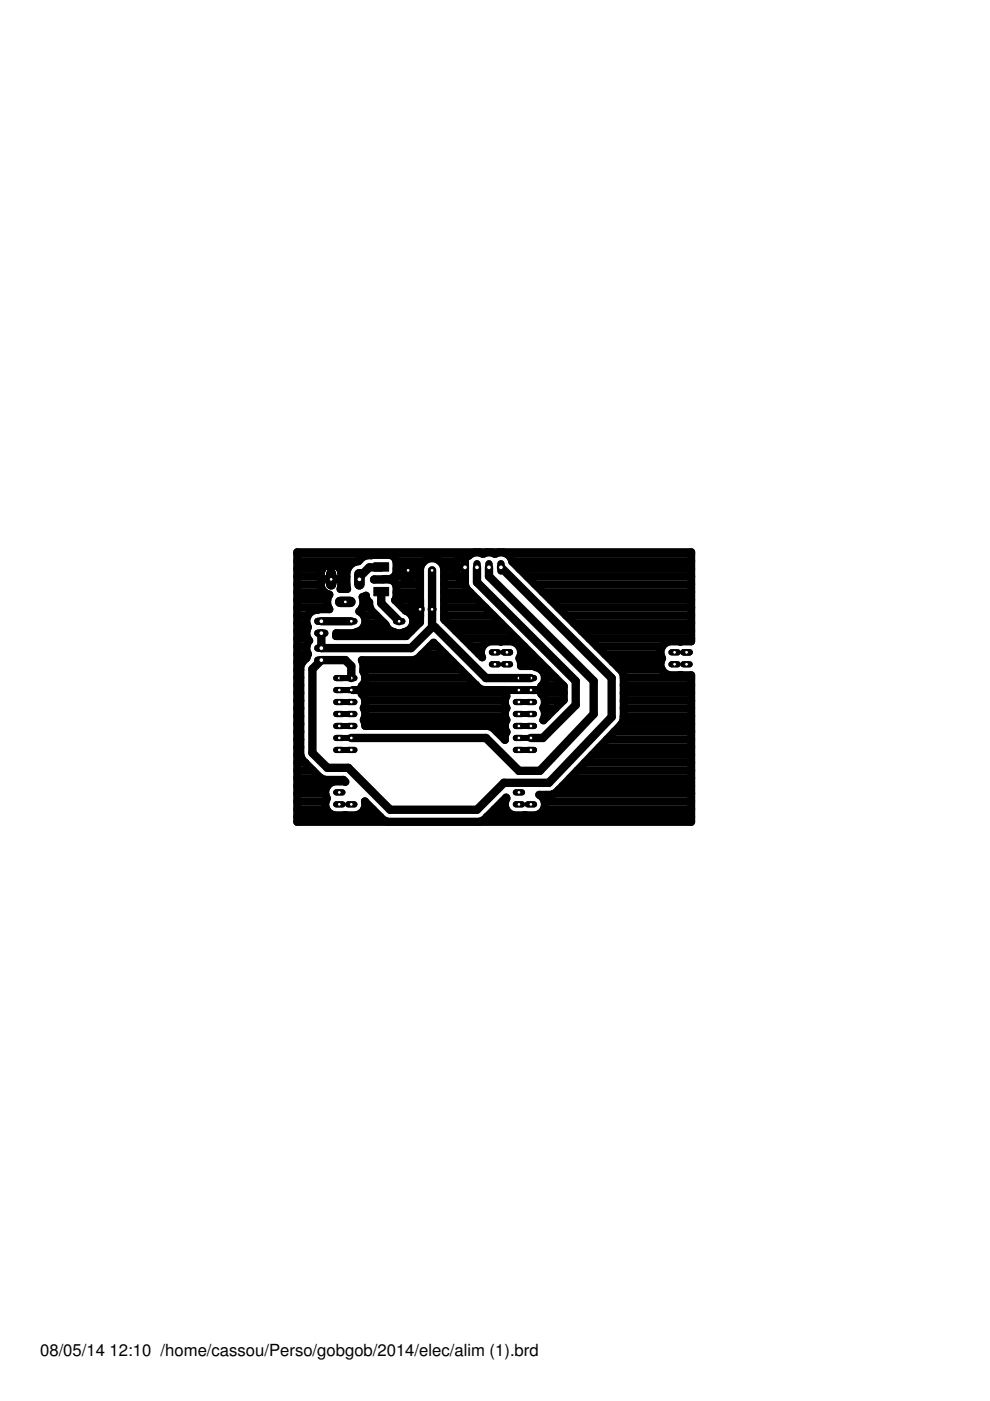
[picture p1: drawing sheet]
<svg xmlns="http://www.w3.org/2000/svg" width="210mm" height="297mm" viewBox="0 0 210 297" stroke-linecap="round" stroke-linejoin="round" font-family="sans-serif">
<defs><g id="words">
<g font-size="3.5">
<text x="8.5" y="287.5">08/05/14</text>
<text x="23.2" y="287.5">12:10 /home/cassou/Perso/gobgob/2014/elec/alim (1).brd</text>
</g>
</g></defs>
<path d="M79.3 119.3h3.1v1.8h-3.1zM79.3 124.5h3.1v1.8h-3.1z" fill="#000" stroke="#000" stroke-width=".21"/>
<g fill="none" stroke="#000" stroke-width="1.7">
<path d="M63 117.1h83.6v18.9h-4.7a2.37 2.37 0 0 0-1.5 3.6 2.34 2.34 0 0 0 1.5 3.6h4.7v31.1h-83.6zM63 119h13a3.2 3.2 0 0 1 2.9-1.3h3.8l.6 .2 .5 .5 .3 .6M63 117.3h37.1M70.2 119.5v3.4M75.8 119a2.78 2.78 0 0 0-2.3 2.4v2.9l.1 .6h-1.4l.2-.8v-2.5a2.19 2.19 0 0 0-2.2-2.1 2.19 2.19 0 0 0-2.2 2.1l.1 2.8 .1 .5 .6 .7M84.1 119v2.4l-.3 .6-.5 .5-.6 .2-3.4 .2h3.4l.6 .2 .5 .5 .3 .6v2.5l-.3 .6M84.1 119h5.9M86.5 119.2v3.5M93.3 119h3.5M98.6 117.7v6.3l.4 .9 20.5 20.6v2.9l-4.3 4.3a2.75 2.75 0 0 0 0-2.6 2.27 2.27 0 0 0-.5-3 1.69 1.69 0 0 0 0-1.6 2.27 2.27 0 0 0-.2-3.7l-1.4-.6h-2.7v-.8l-.3-.8a2.34 2.34 0 0 0-1.5-3.6h-4.8a2.34 2.34 0 0 0-1.6 3.4l-8.1-8.1v-10.9a2.59 2.59 0 0 0-2.5-2.1 2.59 2.59 0 0 0-2.5 2.1v11.5l-3 3h-14.9l.1-.7h3.7a4.6 4.6 0 0 0 2.1-1.2l.3-.8M98.6 119h.1M98.6 119.8h.1"/>
<path d="M100.6 117.1l-.8 .4-.4 .4a1.83 1.83 0 0 0-2.6 1.5v2l.4 .9M101.6 117.1l.8 .3 .8-.3M102.2 117.3h.5M104.2 117.1l.7 .3 .8-.3M104.7 117.3h.5M106.7 117.1a2.46 2.46 0 0 1 1.9 2l23.2 23.2 .4 1v9.2l-.3 .9M107.2 117.3h39.4M108.6 119h38M63 138.7h2.3M63 137.1h2M63 135.4h2.3M63 133.8h2"/>
<path d="M63 132.1h2M63 130.5h2.3M63 128.8h6.7M63 127.2h6.4M63 125.6h5.8M63 123.9h5M63 122.3h5M63 120.6h5.3M65 139.5l-.9 .9-.4 1v18.7l.4 1 3.9 3.9 .9 .3h3.9l.4 .5-2.4-.1a2.37 2.37 0 0 0-1.5 3.6 2.34 2.34 0 0 0 1.5 3.5h4.8a2.3 2.3 0 0 0 1.8-2.9l3.9 3.9 .9 .4h19.4l1-.4 4.7-4.7 .1 .2a2.34 2.34 0 0 0 1.5 3.5h4.8a2.33 2.33 0 0 0 1.8-1.9 2.33 2.33 0 0 0-1.2-2.4h1.6a2.56 2.56 0 0 0 2.6-1.1l13.4-14M65 133.8v.9l.6 1.1a2.32 2.32 0 0 0-.3 2.9l-.3 .8M65 139.5h.1M68 122.8h4.4"/>
<path d="M68.8 125.6l1 .5a2.71 2.71 0 0 0 0 3.1 8.8 8.8 0 0 0-3.8 .5 2.44 2.44 0 0 0-.7 3.3l-.3 .8M70.2 122.3h.1M70.2 120.6h.1M72.1 120.6h1.6M72.4 123.9h1.1M72.4 122.3h1.1M76.2 133.8h6.7M76.8 128.8h1.7M77 127.2h.8M77.1 130.5h2.7M77.4 132.2a2.3 2.3 0 0 0-1.2-2.6 2.64 2.64 0 0 0 .7-3l.7-.3 .3 1 .4 .4v.7l.4 .9 3.1 3.1a2.22 2.22 0 0 0 1.8 1.6 3.5 3.5 0 0 0 3.6-1l.4-.8M77.4 132.1h4.1"/>
<path d="M83.6 122.3h1.8M83.8 127.3l2.2 2.2a2.28 2.28 0 0 1 1.6 2.7M83.8 127.3h.1M83.8 127.2h5.3M83.9 123.9h5.2M84.1 125.6h5M84.1 120.6h.7M84.8 120.9h3.5M85.4 128.8h1.8M86.4 133.8h.8M86.5 122.3h.1M86.5 120.6h.1"/>
<path d="M87.2 129.2h1.9M87.3 130.5h.4M87.6 132.1h1.3M87.7 122.3h1.4M88.3 120.6h.8M89.1 127.3h-.8l-1.1 1.1v1.6l1.1 1.1h.8M89.1 130.5h.1M89.1 128.8h.1M89.3 138.9h.1M89.5 138.7h4.9M91.1 137.1h1.6M94.1 130.5h10.5"/>
<path d="M94.1 128.8h8.8M94.1 127.2h7.2M94.1 125.6h5.5M94.1 123.9h4.5M94.1 122.3h3.1M94.1 120.6h2.7M94.4 131.6h.1M95 132.1h11.2M96.6 133.8h11.3M96.8 120.3h1.8M97.2 122.3l.6 .4 .8 .2M98.3 135.4h11.2"/>
<path d="M98.6 122.3h.1M98.6 120.6h.1M99.9 137.1h2.4M101.6 138.7h.4M110.1 137.1h1M110.1 120.6h36.5M110.4 138.7h2.4M111.8 122.3h34.8M113.4 123.9h33.2M115.1 125.6h31.5M116.7 127.2h29.9M118.4 128.8h28.2"/>
<path d="M120 130.5h26.6M121.6 132.1h25M123.3 133.8h23.3M124.9 135.4h21.7M126.6 137.1h13.8M128.2 138.7h11.9M63 158.4h.7M63 156.8h.7M63 155.1h.7M63 153.5h.7M63 151.8h.7M63 150.2h.7"/>
<path d="M63 148.6h.7M63 146.9h.7M63 145.3h.7M63 143.6h.7M63 142h.7M63 140.4h1.2M75 146.3h.1M76.8 146.9h30.3M76.9 140.4h19.1M76.9 146.3h-2M76.9 145.3h24.1M77 142h20.7"/>
<path d="M77.1 150.2h30.3M77.4 153.5h29.7M77.4 151.8h29.7M77.4 148.6h29.7M77.4 143.6h21.9M97.3 146.3h17.7M100.9 145.2h.1M102.5 146.3l-.9-.4-9.7-9.7-3.3 3.4-.9 .4h-11l.3 .7v1.7a2.28 2.28 0 0 1-.3 3.1 1.69 1.69 0 0 1 0 1.6 2.27 2.27 0 0 1 .4 3l.3 .8v.9l-.3 .9 .3 .8v.4h26.1l1 .4 2.6 2.6v-.9l.3-.8-.3-.8v-.9l.3-.8-.3-.9v-.9l.3-.8-.3-.8v-.9l.3-.8-.3-.8v-.5M105.3 155.1h2.1M107 156.8h.1M110.4 140.4h4M113 146.3h.1"/>
<path d="M113.1 146.3h.1M113.6 141.5h.1M114.7 142h1.4M114.9 146.9h4.6M115 145.3h4.4M115.2 150.2h2.6M115.5 151.8h.6M115.5 148.6h3.9M115.5 143.6h2.2M127.1 158.4h19.5M128.7 156.8h17.9M129.9 140.4h10.2"/>
<path d="M130.2 155.1h16.4M131.5 142h8.9M131.8 153.5h14.8M131.9 153.4l-.1 .1M132.2 151.8h14.4M132.2 150.2h14.4M132.2 148.6h14.4M132.2 146.9h14.4M132.2 145.3h14.4M132.2 143.6h14.4M63 173.2h17.7M63 171.6h6.2"/>
<path d="M63 169.9h6M63 168.3h6M63 166.6h6.4M63 165h5.1M63 163.4h3.4M63 161.7h1.7M63 160.1h.7M77.2 171.6h1.8M77.4 169.9h.1M103.2 173.2h43.4M104.8 171.6h2.5M106.5 169.9h.6"/>
<path d="M115.3 171.6h31.3M115.4 169.9h31.2M117.4 168.3h29.2M119.2 166.6h27.4M120.8 165h25.8M122.4 163.4h24.2M124 161.7h22.6M125.5 160.1h21.1"/>
<circle cx="86.5" cy="120.9" r="1.9"/>
</g>
<path d="M68.1 131.7h6.4M80.8 125.4v2.5l3.8 3.8M80.8 120.2l-2.5 .1-2.1 2.1v.4M91.6 133l-4.4 4.4h-19.1v-3.2M91.6 120.9v12.1M91.6 133h.6l10.8 10.8h9.6M101.1 120.3v3.2l21 20.9v5.1l-7 7h-2.5M103.7 120.3v1.9l22.2 22.2v7l-11.4 12h-4.5l-7-6.9h-28.5M106.2 120.3l23.5 23.5v8.2l-13.3 14h-9.6l-5.7 5.7h-18.4l-8.8-8.9h-4.5l-3.2-3.2v-17.7l1.9-1.9h5.1l1.3 1.2v2.6" fill="none" stroke="#000" stroke-width="1.8"/>
<path d="M73.8 159h1.3" fill="none" stroke="#000" stroke-width="1.3"/>
<circle cx="74.5" cy="159" r=".4" fill="#fff" stroke="#000" stroke-width=".21"/>
<path d="M71.3 159h1.3" fill="none" stroke="#000" stroke-width="1.3"/>
<circle cx="71.9" cy="159" r=".4" fill="#fff" stroke="#000" stroke-width=".21"/>
<path d="M71.3 156.5h1.3" fill="none" stroke="#000" stroke-width="1.3"/>
<circle cx="71.9" cy="156.5" r=".4" fill="#fff" stroke="#000" stroke-width=".21"/>
<path d="M73.8 156.5h1.3" fill="none" stroke="#000" stroke-width="1.3"/>
<circle cx="74.5" cy="156.5" r=".4" fill="#fff" stroke="#000" stroke-width=".21"/>
<path d="M73.8 153.9h1.3" fill="none" stroke="#000" stroke-width="1.3"/>
<circle cx="74.5" cy="153.9" r=".4" fill="#fff" stroke="#000" stroke-width=".21"/>
<path d="M71.3 153.9h1.3" fill="none" stroke="#000" stroke-width="1.3"/>
<circle cx="71.9" cy="153.9" r=".4" fill="#fff" stroke="#000" stroke-width=".21"/>
<path d="M71.3 151.4h1.3" fill="none" stroke="#000" stroke-width="1.3"/>
<circle cx="71.9" cy="151.4" r=".4" fill="#fff" stroke="#000" stroke-width=".21"/>
<path d="M73.8 151.4h1.3" fill="none" stroke="#000" stroke-width="1.3"/>
<circle cx="74.5" cy="151.4" r=".4" fill="#fff" stroke="#000" stroke-width=".21"/>
<path d="M73.8 148.8h1.3" fill="none" stroke="#000" stroke-width="1.3"/>
<circle cx="74.5" cy="148.8" r=".4" fill="#fff" stroke="#000" stroke-width=".21"/>
<path d="M71.3 148.8h1.3" fill="none" stroke="#000" stroke-width="1.3"/>
<circle cx="71.9" cy="148.8" r=".4" fill="#fff" stroke="#000" stroke-width=".21"/>
<path d="M71.3 146.3h1.3" fill="none" stroke="#000" stroke-width="1.3"/>
<circle cx="71.9" cy="146.3" r=".4" fill="#fff" stroke="#000" stroke-width=".21"/>
<path d="M73.8 146.3h1.3" fill="none" stroke="#000" stroke-width="1.3"/>
<circle cx="74.5" cy="146.3" r=".4" fill="#fff" stroke="#000" stroke-width=".21"/>
<path d="M71.3 170.5h1.3" fill="none" stroke="#000" stroke-width="1.3"/>
<circle cx="71.9" cy="170.5" r=".4" fill="#fff" stroke="#000" stroke-width=".21"/>
<path d="M73.8 170.5h1.3" fill="none" stroke="#000" stroke-width="1.3"/>
<circle cx="74.5" cy="170.5" r=".4" fill="#fff" stroke="#000" stroke-width=".21"/>
<path d="M71.3 168h1.3" fill="none" stroke="#000" stroke-width="1.3"/>
<circle cx="71.9" cy="168" r=".4" fill="#fff" stroke="#000" stroke-width=".21"/>
<path d="M106.8 138.3h1.3" fill="none" stroke="#000" stroke-width="1.3"/>
<circle cx="107.5" cy="138.3" r=".4" fill="#fff" stroke="#000" stroke-width=".21"/>
<path d="M104.3 138.3h1.3" fill="none" stroke="#000" stroke-width="1.3"/>
<circle cx="104.9" cy="138.3" r=".4" fill="#fff" stroke="#000" stroke-width=".21"/>
<path d="M106.8 138.3h1.3" fill="none" stroke="#000" stroke-width="1.3"/>
<circle cx="107.5" cy="138.3" r=".4" fill="#fff" stroke="#000" stroke-width=".21"/>
<path d="M106.8 140.8h1.3" fill="none" stroke="#000" stroke-width="1.3"/>
<circle cx="107.5" cy="140.8" r=".4" fill="#fff" stroke="#000" stroke-width=".21"/>
<path d="M104.3 140.8h1.3" fill="none" stroke="#000" stroke-width="1.3"/>
<circle cx="104.9" cy="140.8" r=".4" fill="#fff" stroke="#000" stroke-width=".21"/>
<path d="M71.3 143.8h1.3" fill="none" stroke="#000" stroke-width="1.3"/>
<circle cx="71.9" cy="143.8" r=".4" fill="#fff" stroke="#000" stroke-width=".21"/>
<path d="M73.8 143.8h1.3" fill="none" stroke="#000" stroke-width="1.3"/>
<circle cx="74.5" cy="143.8" r=".4" fill="#fff" stroke="#000" stroke-width=".21"/>
<path d="M72.6 143.8h1.3M72.9 146.3h.6M72.9 148.8h.6M72.9 151.4h.6M72.9 153.9h.6M72.9 156.5h.6M72.9 159h.6M111.9 159h1.3" fill="none" stroke="#000" stroke-width="1.3"/>
<circle cx="112.6" cy="159" r=".4" fill="#fff" stroke="#000" stroke-width=".21"/>
<path d="M109.4 159h1.3" fill="none" stroke="#000" stroke-width="1.3"/>
<circle cx="110" cy="159" r=".4" fill="#fff" stroke="#000" stroke-width=".21"/>
<path d="M109.4 156.5h1.3" fill="none" stroke="#000" stroke-width="1.3"/>
<circle cx="110" cy="156.5" r=".4" fill="#fff" stroke="#000" stroke-width=".21"/>
<path d="M111.9 156.5h1.3" fill="none" stroke="#000" stroke-width="1.3"/>
<circle cx="112.6" cy="156.5" r=".4" fill="#fff" stroke="#000" stroke-width=".21"/>
<path d="M111.9 153.9h1.3" fill="none" stroke="#000" stroke-width="1.3"/>
<circle cx="112.6" cy="153.9" r=".4" fill="#fff" stroke="#000" stroke-width=".21"/>
<path d="M109.4 153.9h1.3" fill="none" stroke="#000" stroke-width="1.3"/>
<circle cx="110" cy="153.9" r=".4" fill="#fff" stroke="#000" stroke-width=".21"/>
<path d="M109.4 151.4h1.3" fill="none" stroke="#000" stroke-width="1.3"/>
<circle cx="110" cy="151.4" r=".4" fill="#fff" stroke="#000" stroke-width=".21"/>
<path d="M111.9 151.4h1.3" fill="none" stroke="#000" stroke-width="1.3"/>
<circle cx="112.6" cy="151.4" r=".4" fill="#fff" stroke="#000" stroke-width=".21"/>
<path d="M111.9 148.8h1.3" fill="none" stroke="#000" stroke-width="1.3"/>
<circle cx="112.6" cy="148.8" r=".4" fill="#fff" stroke="#000" stroke-width=".21"/>
<path d="M109.4 148.8h1.3" fill="none" stroke="#000" stroke-width="1.3"/>
<circle cx="110" cy="148.8" r=".4" fill="#fff" stroke="#000" stroke-width=".21"/>
<path d="M109.4 146.3h1.3" fill="none" stroke="#000" stroke-width="1.3"/>
<circle cx="110" cy="146.3" r=".4" fill="#fff" stroke="#000" stroke-width=".21"/>
<path d="M111.9 146.3h1.3" fill="none" stroke="#000" stroke-width="1.3"/>
<circle cx="112.6" cy="146.3" r=".4" fill="#fff" stroke="#000" stroke-width=".21"/>
<path d="M109.4 170.5h1.3" fill="none" stroke="#000" stroke-width="1.3"/>
<circle cx="110" cy="170.5" r=".4" fill="#fff" stroke="#000" stroke-width=".21"/>
<path d="M111.9 170.5h1.3" fill="none" stroke="#000" stroke-width="1.3"/>
<circle cx="112.6" cy="170.5" r=".4" fill="#fff" stroke="#000" stroke-width=".21"/>
<path d="M109.4 168h1.3" fill="none" stroke="#000" stroke-width="1.3"/>
<circle cx="110" cy="168" r=".4" fill="#fff" stroke="#000" stroke-width=".21"/>
<path d="M144.9 138.3h1.3" fill="none" stroke="#000" stroke-width="1.3"/>
<circle cx="145.6" cy="138.3" r=".4" fill="#fff" stroke="#000" stroke-width=".21"/>
<path d="M142.4 138.3h1.3" fill="none" stroke="#000" stroke-width="1.3"/>
<circle cx="143" cy="138.3" r=".4" fill="#fff" stroke="#000" stroke-width=".21"/>
<path d="M144.9 138.3h1.3" fill="none" stroke="#000" stroke-width="1.3"/>
<circle cx="145.6" cy="138.3" r=".4" fill="#fff" stroke="#000" stroke-width=".21"/>
<path d="M144.9 140.8h1.3" fill="none" stroke="#000" stroke-width="1.3"/>
<circle cx="145.6" cy="140.8" r=".4" fill="#fff" stroke="#000" stroke-width=".21"/>
<path d="M142.4 140.8h1.3" fill="none" stroke="#000" stroke-width="1.3"/>
<circle cx="143" cy="140.8" r=".4" fill="#fff" stroke="#000" stroke-width=".21"/>
<path d="M109.4 143.8h1.3" fill="none" stroke="#000" stroke-width="1.3"/>
<circle cx="110" cy="143.8" r=".4" fill="#fff" stroke="#000" stroke-width=".21"/>
<path d="M111.9 143.8h1.3" fill="none" stroke="#000" stroke-width="1.3"/>
<circle cx="112.6" cy="143.8" r=".4" fill="#fff" stroke="#000" stroke-width=".21"/>
<path d="M110.7 143.8h1.2M111 146.3h.6M111 148.8h.6M111 151.4h.6M111 153.9h.6M111 156.5h.6M111 159h.6" fill="none" stroke="#000" stroke-width="1.3"/>
<circle cx="89.1" cy="129.2" r=".87" fill="#000" stroke="#000" stroke-width=".21"/>
<circle cx="89.1" cy="129.2" r=".4" fill="#fff" stroke="#000" stroke-width=".21"/>
<circle cx="91.6" cy="129.2" r=".8" fill="#000" stroke="#000" stroke-width=".21"/>
<circle cx="91.6" cy="129.2" r=".4" fill="#fff" stroke="#000" stroke-width=".21"/>
<circle cx="91.6" cy="120.9" r=".71" fill="#000" stroke="#000" stroke-width=".21"/>
<circle cx="91.6" cy="120.9" r=".4" fill="#fff" stroke="#000" stroke-width=".21"/>
<circle cx="86.5" cy="120.9" r=".71" fill="#000" stroke="#000" stroke-width=".21"/>
<circle cx="86.5" cy="120.9" r=".4" fill="#fff" stroke="#000" stroke-width=".21"/>
<path d="M73.8 131.7h1.3" fill="none" stroke="#000" stroke-width="1.3"/>
<circle cx="74.5" cy="131.7" r=".4" fill="#fff" stroke="#000" stroke-width=".21"/>
<path d="M84 131.7h1.3" fill="none" stroke="#000" stroke-width="1.3"/>
<circle cx="84.6" cy="131.7" r=".4" fill="#fff" stroke="#000" stroke-width=".21"/>
<path d="M106.2 119.5v1.6" fill="none" stroke="#000" stroke-width="1.5"/>
<circle cx="106.2" cy="120.3" r=".51" fill="#fff" stroke="#000" stroke-width=".21"/>
<path d="M103.7 119.5v1.6" fill="none" stroke="#000" stroke-width="1.5"/>
<circle cx="103.7" cy="120.3" r=".51" fill="#fff" stroke="#000" stroke-width=".21"/>
<path d="M101.1 119.5v1.6" fill="none" stroke="#000" stroke-width="1.5"/>
<circle cx="101.1" cy="120.3" r=".51" fill="#fff" stroke="#000" stroke-width=".21"/>
<path d="M98.6 119.5v1.6" fill="none" stroke="#000" stroke-width="1.5"/>
<circle cx="98.6" cy="120.3" r=".51" fill="#fff" stroke="#000" stroke-width=".21"/>
<path d="M67.4 140h1.5" fill="none" stroke="#000" stroke-width="1.5"/>
<circle cx="68.1" cy="140" r=".51" fill="#fff" stroke="#000" stroke-width=".21"/>
<path d="M67.4 137.4h1.5" fill="none" stroke="#000" stroke-width="1.5"/>
<circle cx="68.1" cy="137.4" r=".51" fill="#fff" stroke="#000" stroke-width=".21"/>
<path d="M67.4 131.7h1.5" fill="none" stroke="#000" stroke-width="1.5"/>
<circle cx="68.1" cy="131.7" r=".51" fill="#fff" stroke="#000" stroke-width=".21"/>
<path d="M67.4 134.2h1.5" fill="none" stroke="#000" stroke-width="1.5"/>
<circle cx="68.1" cy="134.2" r=".51" fill="#fff" stroke="#000" stroke-width=".21"/>
<path d="M72.1 127.6h2.2" fill="none" stroke="#000" stroke-width="2.2"/>
<circle cx="73.2" cy="127.6" r=".4" fill="#fff" stroke="#000" stroke-width=".21"/>
<path d="M70.2 121.7v2.2" fill="none" stroke="#000" stroke-width="2.2"/>
<circle cx="70.2" cy="122.8" r=".4" fill="#fff" stroke="#000" stroke-width=".21"/>
<path d="M76.2 121.7v2.2" fill="none" stroke="#000" stroke-width="2.2"/>
<circle cx="76.2" cy="122.8" r=".51" fill="#fff" stroke="#000" stroke-width=".21"/>
<path d="M73.8 159h1.3" fill="none" stroke="#000" stroke-width="1.3"/>
<circle cx="74.5" cy="159" r=".4" fill="#fff" stroke="#000" stroke-width=".21"/>
<path d="M71.3 159h1.3" fill="none" stroke="#000" stroke-width="1.3"/>
<circle cx="71.9" cy="159" r=".4" fill="#fff" stroke="#000" stroke-width=".21"/>
<path d="M71.3 156.5h1.3" fill="none" stroke="#000" stroke-width="1.3"/>
<circle cx="71.9" cy="156.5" r=".4" fill="#fff" stroke="#000" stroke-width=".21"/>
<path d="M73.8 156.5h1.3" fill="none" stroke="#000" stroke-width="1.3"/>
<circle cx="74.5" cy="156.5" r=".4" fill="#fff" stroke="#000" stroke-width=".21"/>
<path d="M73.8 153.9h1.3" fill="none" stroke="#000" stroke-width="1.3"/>
<circle cx="74.5" cy="153.9" r=".4" fill="#fff" stroke="#000" stroke-width=".21"/>
<path d="M71.3 153.9h1.3" fill="none" stroke="#000" stroke-width="1.3"/>
<circle cx="71.9" cy="153.9" r=".4" fill="#fff" stroke="#000" stroke-width=".21"/>
<path d="M71.3 151.4h1.3" fill="none" stroke="#000" stroke-width="1.3"/>
<circle cx="71.9" cy="151.4" r=".4" fill="#fff" stroke="#000" stroke-width=".21"/>
<path d="M73.8 151.4h1.3" fill="none" stroke="#000" stroke-width="1.3"/>
<circle cx="74.5" cy="151.4" r=".4" fill="#fff" stroke="#000" stroke-width=".21"/>
<path d="M73.8 148.8h1.3" fill="none" stroke="#000" stroke-width="1.3"/>
<circle cx="74.5" cy="148.8" r=".4" fill="#fff" stroke="#000" stroke-width=".21"/>
<path d="M71.3 148.8h1.3" fill="none" stroke="#000" stroke-width="1.3"/>
<circle cx="71.9" cy="148.8" r=".4" fill="#fff" stroke="#000" stroke-width=".21"/>
<path d="M71.3 146.3h1.3" fill="none" stroke="#000" stroke-width="1.3"/>
<circle cx="71.9" cy="146.3" r=".4" fill="#fff" stroke="#000" stroke-width=".21"/>
<path d="M73.8 146.3h1.3" fill="none" stroke="#000" stroke-width="1.3"/>
<circle cx="74.5" cy="146.3" r=".4" fill="#fff" stroke="#000" stroke-width=".21"/>
<path d="M71.3 170.5h1.3" fill="none" stroke="#000" stroke-width="1.3"/>
<circle cx="71.9" cy="170.5" r=".4" fill="#fff" stroke="#000" stroke-width=".21"/>
<path d="M73.8 170.5h1.3" fill="none" stroke="#000" stroke-width="1.3"/>
<circle cx="74.5" cy="170.5" r=".4" fill="#fff" stroke="#000" stroke-width=".21"/>
<path d="M71.3 168h1.3" fill="none" stroke="#000" stroke-width="1.3"/>
<circle cx="71.9" cy="168" r=".4" fill="#fff" stroke="#000" stroke-width=".21"/>
<path d="M106.8 138.3h1.3" fill="none" stroke="#000" stroke-width="1.3"/>
<circle cx="107.5" cy="138.3" r=".4" fill="#fff" stroke="#000" stroke-width=".21"/>
<path d="M104.3 138.3h1.3" fill="none" stroke="#000" stroke-width="1.3"/>
<circle cx="104.9" cy="138.3" r=".4" fill="#fff" stroke="#000" stroke-width=".21"/>
<path d="M106.8 138.3h1.3" fill="none" stroke="#000" stroke-width="1.3"/>
<circle cx="107.5" cy="138.3" r=".4" fill="#fff" stroke="#000" stroke-width=".21"/>
<path d="M106.8 140.8h1.3" fill="none" stroke="#000" stroke-width="1.3"/>
<circle cx="107.5" cy="140.8" r=".4" fill="#fff" stroke="#000" stroke-width=".21"/>
<path d="M104.3 140.8h1.3" fill="none" stroke="#000" stroke-width="1.3"/>
<circle cx="104.9" cy="140.8" r=".4" fill="#fff" stroke="#000" stroke-width=".21"/>
<path d="M71.3 143.8h1.3" fill="none" stroke="#000" stroke-width="1.3"/>
<circle cx="71.9" cy="143.8" r=".4" fill="#fff" stroke="#000" stroke-width=".21"/>
<path d="M73.8 143.8h1.3" fill="none" stroke="#000" stroke-width="1.3"/>
<circle cx="74.5" cy="143.8" r=".4" fill="#fff" stroke="#000" stroke-width=".21"/>
<path d="M72.6 143.8h1.3M72.9 146.3h.6M72.9 148.8h.6M72.9 151.4h.6M72.9 153.9h.6M72.9 156.5h.6M72.9 159h.6M111.9 159h1.3" fill="none" stroke="#000" stroke-width="1.3"/>
<circle cx="112.6" cy="159" r=".4" fill="#fff" stroke="#000" stroke-width=".21"/>
<path d="M109.4 159h1.3" fill="none" stroke="#000" stroke-width="1.3"/>
<circle cx="110" cy="159" r=".4" fill="#fff" stroke="#000" stroke-width=".21"/>
<path d="M109.4 156.5h1.3" fill="none" stroke="#000" stroke-width="1.3"/>
<circle cx="110" cy="156.5" r=".4" fill="#fff" stroke="#000" stroke-width=".21"/>
<path d="M111.9 156.5h1.3" fill="none" stroke="#000" stroke-width="1.3"/>
<circle cx="112.6" cy="156.5" r=".4" fill="#fff" stroke="#000" stroke-width=".21"/>
<path d="M111.9 153.9h1.3" fill="none" stroke="#000" stroke-width="1.3"/>
<circle cx="112.6" cy="153.9" r=".4" fill="#fff" stroke="#000" stroke-width=".21"/>
<path d="M109.4 153.9h1.3" fill="none" stroke="#000" stroke-width="1.3"/>
<circle cx="110" cy="153.9" r=".4" fill="#fff" stroke="#000" stroke-width=".21"/>
<path d="M109.4 151.4h1.3" fill="none" stroke="#000" stroke-width="1.3"/>
<circle cx="110" cy="151.4" r=".4" fill="#fff" stroke="#000" stroke-width=".21"/>
<path d="M111.9 151.4h1.3" fill="none" stroke="#000" stroke-width="1.3"/>
<circle cx="112.6" cy="151.4" r=".4" fill="#fff" stroke="#000" stroke-width=".21"/>
<path d="M111.9 148.8h1.3" fill="none" stroke="#000" stroke-width="1.3"/>
<circle cx="112.6" cy="148.8" r=".4" fill="#fff" stroke="#000" stroke-width=".21"/>
<path d="M109.4 148.8h1.3" fill="none" stroke="#000" stroke-width="1.3"/>
<circle cx="110" cy="148.8" r=".4" fill="#fff" stroke="#000" stroke-width=".21"/>
<path d="M109.4 146.3h1.3" fill="none" stroke="#000" stroke-width="1.3"/>
<circle cx="110" cy="146.3" r=".4" fill="#fff" stroke="#000" stroke-width=".21"/>
<path d="M111.9 146.3h1.3" fill="none" stroke="#000" stroke-width="1.3"/>
<circle cx="112.6" cy="146.3" r=".4" fill="#fff" stroke="#000" stroke-width=".21"/>
<path d="M109.4 170.5h1.3" fill="none" stroke="#000" stroke-width="1.3"/>
<circle cx="110" cy="170.5" r=".4" fill="#fff" stroke="#000" stroke-width=".21"/>
<path d="M111.9 170.5h1.3" fill="none" stroke="#000" stroke-width="1.3"/>
<circle cx="112.6" cy="170.5" r=".4" fill="#fff" stroke="#000" stroke-width=".21"/>
<path d="M109.4 168h1.3" fill="none" stroke="#000" stroke-width="1.3"/>
<circle cx="110" cy="168" r=".4" fill="#fff" stroke="#000" stroke-width=".21"/>
<path d="M144.9 138.3h1.3" fill="none" stroke="#000" stroke-width="1.3"/>
<circle cx="145.6" cy="138.3" r=".4" fill="#fff" stroke="#000" stroke-width=".21"/>
<path d="M142.4 138.3h1.3" fill="none" stroke="#000" stroke-width="1.3"/>
<circle cx="143" cy="138.3" r=".4" fill="#fff" stroke="#000" stroke-width=".21"/>
<path d="M144.9 138.3h1.3" fill="none" stroke="#000" stroke-width="1.3"/>
<circle cx="145.6" cy="138.3" r=".4" fill="#fff" stroke="#000" stroke-width=".21"/>
<path d="M144.9 140.8h1.3" fill="none" stroke="#000" stroke-width="1.3"/>
<circle cx="145.6" cy="140.8" r=".4" fill="#fff" stroke="#000" stroke-width=".21"/>
<path d="M142.4 140.8h1.3" fill="none" stroke="#000" stroke-width="1.3"/>
<circle cx="143" cy="140.8" r=".4" fill="#fff" stroke="#000" stroke-width=".21"/>
<path d="M109.4 143.8h1.3" fill="none" stroke="#000" stroke-width="1.3"/>
<circle cx="110" cy="143.8" r=".4" fill="#fff" stroke="#000" stroke-width=".21"/>
<path d="M111.9 143.8h1.3" fill="none" stroke="#000" stroke-width="1.3"/>
<circle cx="112.6" cy="143.8" r=".4" fill="#fff" stroke="#000" stroke-width=".21"/>
<path d="M110.7 143.8h1.2M111 146.3h.6M111 148.8h.6M111 151.4h.6M111 153.9h.6M111 156.5h.6M111 159h.6" fill="none" stroke="#000" stroke-width="1.3"/>
<circle cx="89.1" cy="129.2" r=".87" fill="#000" stroke="#000" stroke-width=".21"/>
<circle cx="89.1" cy="129.2" r=".4" fill="#fff" stroke="#000" stroke-width=".21"/>
<circle cx="91.6" cy="129.2" r=".8" fill="#000" stroke="#000" stroke-width=".21"/>
<circle cx="91.6" cy="129.2" r=".4" fill="#fff" stroke="#000" stroke-width=".21"/>
<circle cx="91.6" cy="120.9" r=".71" fill="#000" stroke="#000" stroke-width=".21"/>
<circle cx="91.6" cy="120.9" r=".4" fill="#fff" stroke="#000" stroke-width=".21"/>
<circle cx="86.5" cy="120.9" r=".71" fill="#000" stroke="#000" stroke-width=".21"/>
<circle cx="86.5" cy="120.9" r=".4" fill="#fff" stroke="#000" stroke-width=".21"/>
<path d="M73.8 131.7h1.3" fill="none" stroke="#000" stroke-width="1.3"/>
<circle cx="74.5" cy="131.7" r=".4" fill="#fff" stroke="#000" stroke-width=".21"/>
<path d="M84 131.7h1.3" fill="none" stroke="#000" stroke-width="1.3"/>
<circle cx="84.6" cy="131.7" r=".4" fill="#fff" stroke="#000" stroke-width=".21"/>
<path d="M106.2 119.5v1.6" fill="none" stroke="#000" stroke-width="1.5"/>
<circle cx="106.2" cy="120.3" r=".51" fill="#fff" stroke="#000" stroke-width=".21"/>
<path d="M103.7 119.5v1.6" fill="none" stroke="#000" stroke-width="1.5"/>
<circle cx="103.7" cy="120.3" r=".51" fill="#fff" stroke="#000" stroke-width=".21"/>
<path d="M101.1 119.5v1.6" fill="none" stroke="#000" stroke-width="1.5"/>
<circle cx="101.1" cy="120.3" r=".51" fill="#fff" stroke="#000" stroke-width=".21"/>
<path d="M98.6 119.5v1.6" fill="none" stroke="#000" stroke-width="1.5"/>
<circle cx="98.6" cy="120.3" r=".51" fill="#fff" stroke="#000" stroke-width=".21"/>
<path d="M67.4 140h1.5" fill="none" stroke="#000" stroke-width="1.5"/>
<circle cx="68.1" cy="140" r=".51" fill="#fff" stroke="#000" stroke-width=".21"/>
<path d="M67.4 137.4h1.5" fill="none" stroke="#000" stroke-width="1.5"/>
<circle cx="68.1" cy="137.4" r=".51" fill="#fff" stroke="#000" stroke-width=".21"/>
<path d="M67.4 131.7h1.5" fill="none" stroke="#000" stroke-width="1.5"/>
<circle cx="68.1" cy="131.7" r=".51" fill="#fff" stroke="#000" stroke-width=".21"/>
<path d="M67.4 134.2h1.5" fill="none" stroke="#000" stroke-width="1.5"/>
<circle cx="68.1" cy="134.2" r=".51" fill="#fff" stroke="#000" stroke-width=".21"/>
<path d="M72.1 127.6h2.2" fill="none" stroke="#000" stroke-width="2.2"/>
<circle cx="73.2" cy="127.6" r=".4" fill="#fff" stroke="#000" stroke-width=".21"/>
<path d="M70.2 121.7v2.2" fill="none" stroke="#000" stroke-width="2.2"/>
<circle cx="70.2" cy="122.8" r=".4" fill="#fff" stroke="#000" stroke-width=".21"/>
<path d="M76.2 121.7v2.2" fill="none" stroke="#000" stroke-width="2.2"/>
<circle cx="76.2" cy="122.8" r=".51" fill="#fff" stroke="#000" stroke-width=".21"/>
<use href="#words"/>
</svg>
